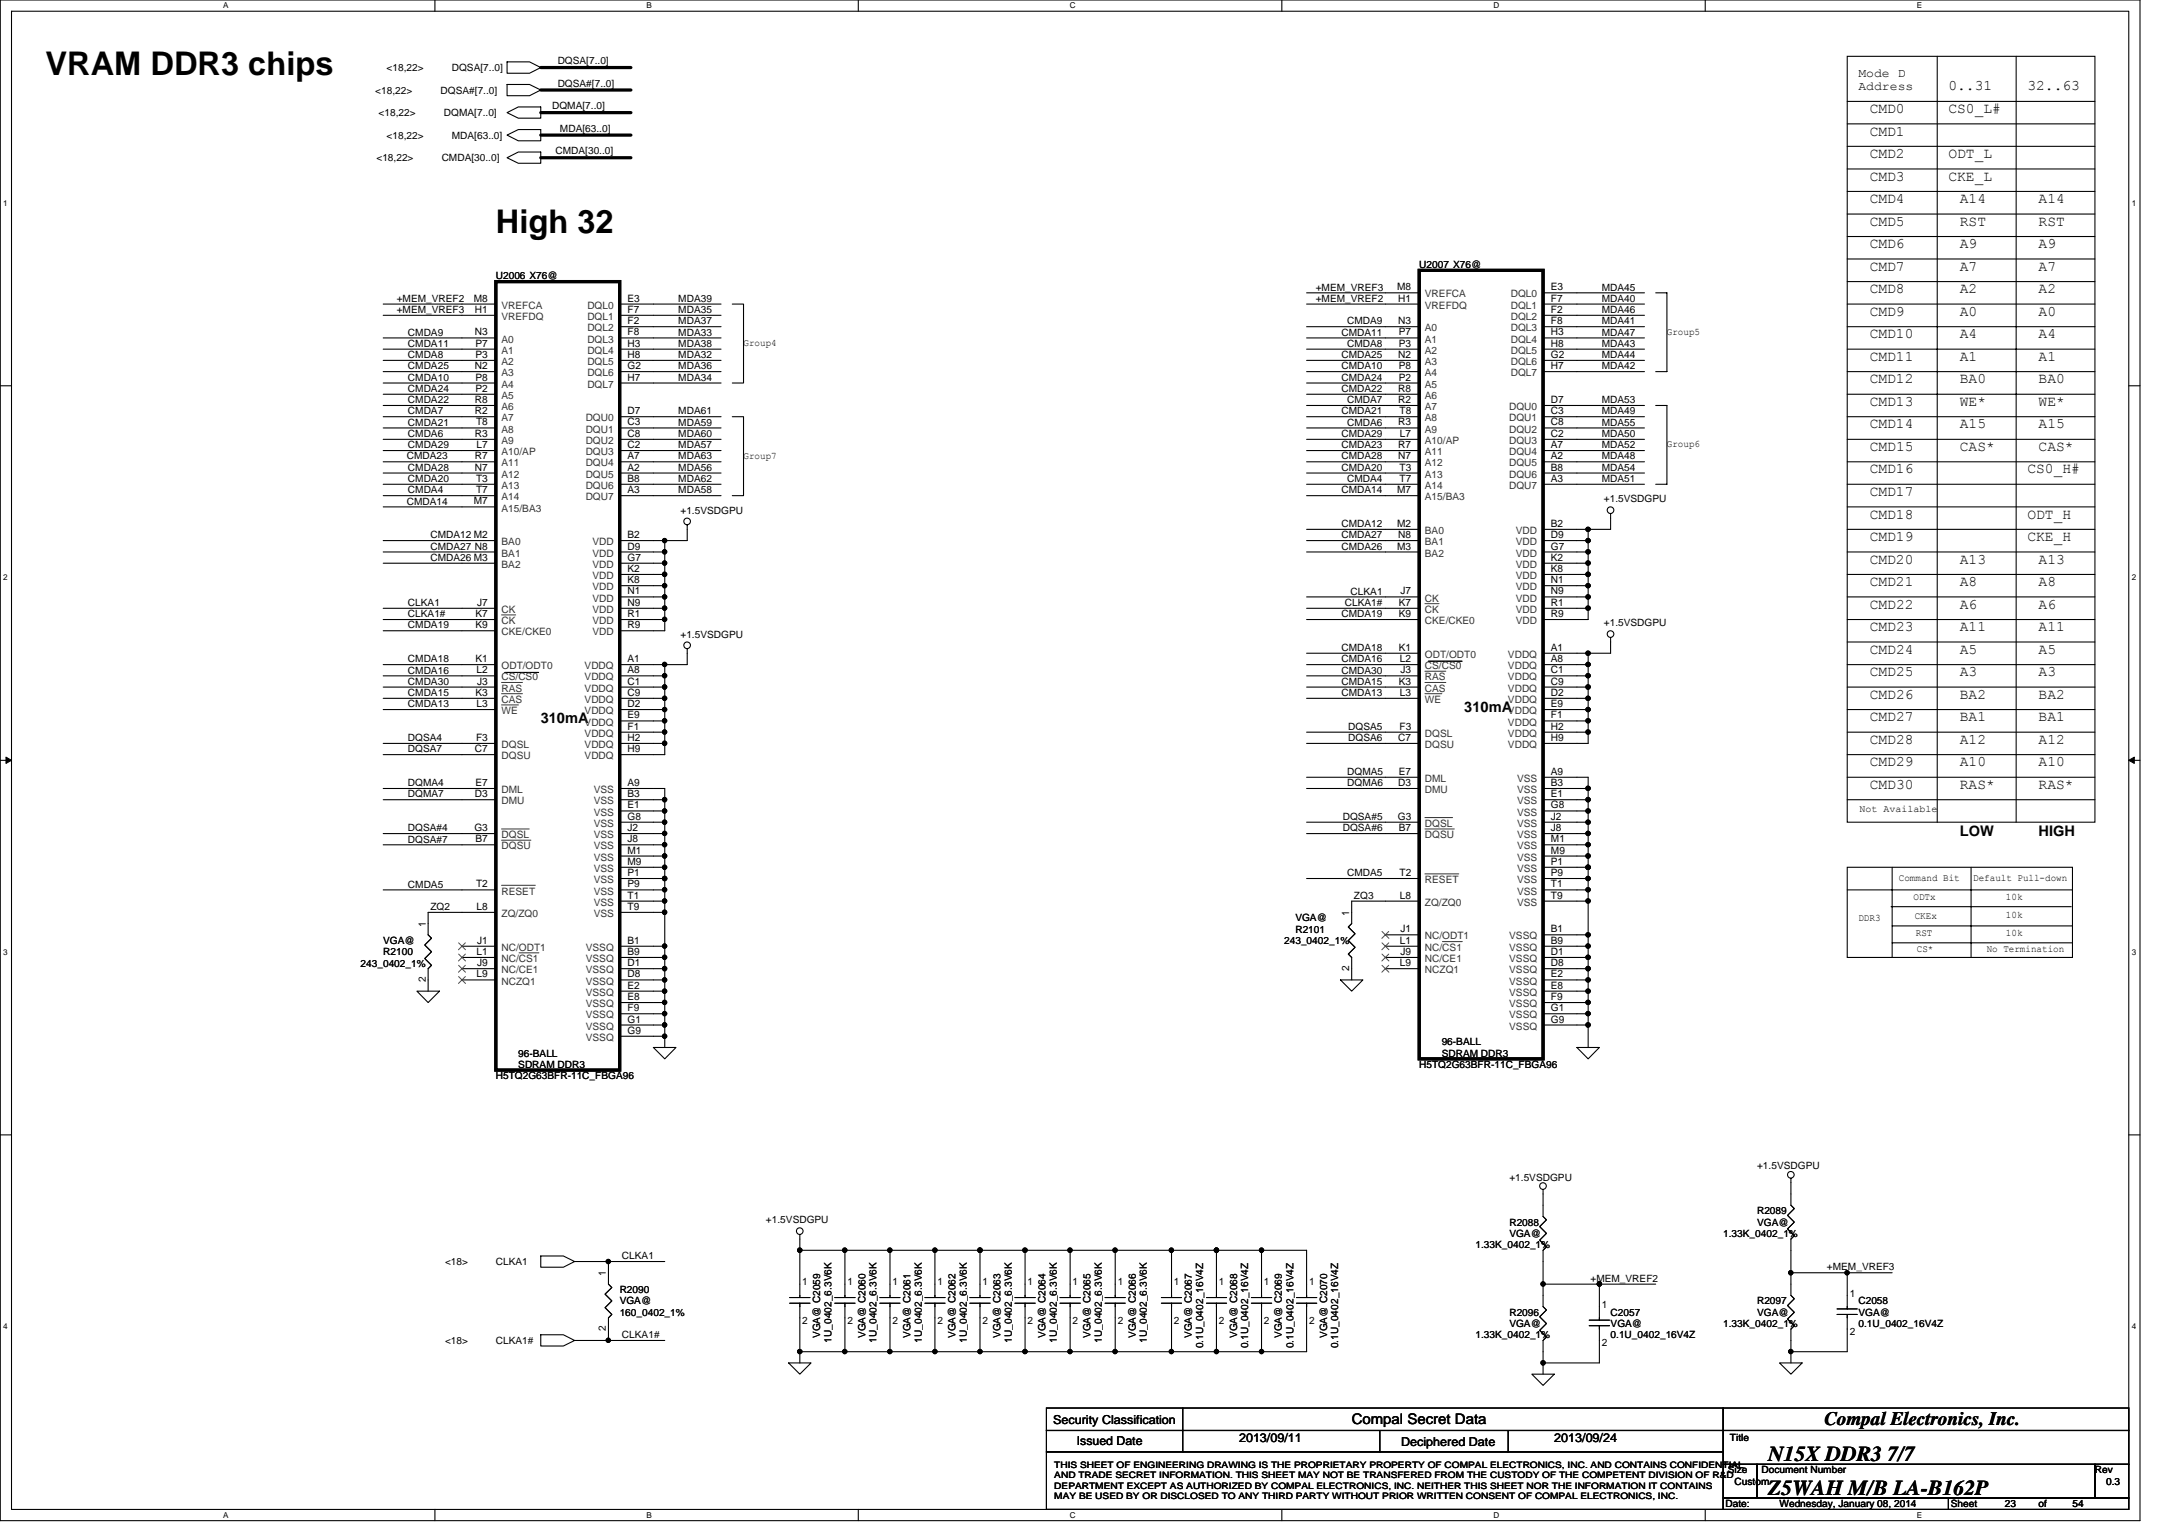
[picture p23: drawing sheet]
<svg xmlns="http://www.w3.org/2000/svg" width="297mm" height="210mm" viewBox="0 0 297 210" stroke-linecap="round" stroke-linejoin="round" font-family="sans-serif">
<defs><g id="words">
<g font-size="4.5">
<text x="6.2" y="10.4">VRAM DDR3 chips</text>
<text x="68.2" y="32">High 32</text>
</g>
<g font-size="2.9">
<text x="243.3" y="201">N15X DDR3 7/7</text>
<text x="243.3" y="205.6">Z5WAH M/B LA-B162P</text>
</g>
<text font-size="2.6" x="251" y="196">Compal Electronics, Inc.</text>
<g font-size="2">
<text x="257.2" y="15.6">CMD0</text>
<text x="268.1" y="12.4">0..31</text>
<text x="268.1" y="15.6">CS0_L#</text>
<text x="278.9" y="12.4">32..63</text>
<text x="257.2" y="18.6">CMD1</text>
<text x="257.2" y="21.7">CMD2</text>
<text x="268.1" y="21.7">ODT_L</text>
<text x="257.2" y="24.8">CMD3</text>
<text x="257.2" y="27.9">CMD4</text>
<text x="268.1" y="24.8">CKE_L</text>
<text x="269.6" y="27.9">A14</text>
<text x="280.5" y="27.9">A14</text>
<text x="257.2" y="31.1">CMD5</text>
<text x="257.2" y="34.1">CMD6</text>
<text x="269.6" y="34.1">A9</text>
<text x="269.6" y="31.1">RST</text>
<text x="280.5" y="34.1">A9</text>
<text x="280.5" y="31.1">RST</text>
<text x="257.2" y="37.2">CMD7</text>
<text x="257.2" y="40.3">CMD8</text>
<text x="269.6" y="37.2">A7</text>
<text x="269.6" y="40.3">A2</text>
<text x="280.5" y="40.3">A2</text>
<text x="280.5" y="37.2">A7</text>
<text x="257.2" y="43.4">CMD9</text>
<text x="257.2" y="46.5">CMD10</text>
<text x="269.6" y="43.4">A0</text>
<text x="269.6" y="46.5">A4</text>
<text x="280.5" y="46.5">A4</text>
<text x="280.5" y="43.4">A0</text>
<text x="257.2" y="49.6">CMD11</text>
<text x="257.2" y="52.7">CMD12</text>
<text x="269.6" y="52.7">BA0</text>
<text x="269.6" y="49.6">A1</text>
<text x="280.5" y="49.6">A1</text>
<text x="280.5" y="52.7">BA0</text>
<text x="257.2" y="55.8">CMD13</text>
<text x="257.2" y="58.9">CMD14</text>
<text x="269.6" y="55.8">WE*</text>
<text x="269.6" y="58.9">A15</text>
<text x="280.5" y="55.8">WE*</text>
<text x="280.5" y="58.9">A15</text>
<text x="257.2" y="65.1">CMD16</text>
<text x="257.2" y="62">CMD15</text>
<text x="269.6" y="62">CAS*</text>
<text x="278.9" y="65.1">CS0_H#</text>
<text x="280.5" y="62">CAS*</text>
<text x="257.2" y="68.2">CMD17</text>
<text x="257.2" y="71.3">CMD18</text>
<text x="278.9" y="71.3">ODT_H</text>
<text x="257.2" y="74.4">CMD19</text>
<text x="257.2" y="77.5">CMD20</text>
<text x="269.6" y="77.5">A13</text>
<text x="278.9" y="74.4">CKE_H</text>
<text x="280.5" y="77.5">A13</text>
<text x="257.2" y="80.6">CMD21</text>
<text x="257.2" y="83.7">CMD22</text>
<text x="269.6" y="80.6">A8</text>
<text x="269.6" y="83.7">A6</text>
<text x="280.5" y="80.6">A8</text>
<text x="280.5" y="83.7">A6</text>
<text x="257.2" y="86.8">CMD23</text>
<text x="257.2" y="89.9">CMD24</text>
<text x="269.6" y="89.9">A5</text>
<text x="269.6" y="86.8">A11</text>
<text x="280.5" y="86.8">A11</text>
<text x="280.5" y="89.9">A5</text>
<text x="257.2" y="93">CMD25</text>
<text x="269.6" y="93">A3</text>
<text x="280.5" y="93">A3</text>
<text x="74.4" y="99.5">310mA</text>
<text x="201.5" y="97.9">310mA</text>
<text x="257.2" y="96.1">CMD26</text>
<text x="257.2" y="99.2">CMD27</text>
<text x="269.6" y="96.1">BA2</text>
<text x="269.6" y="99.2">BA1</text>
<text x="280.5" y="96.1">BA2</text>
<text x="280.5" y="99.2">BA1</text>
<text x="257.2" y="102.3">CMD28</text>
<text x="257.2" y="105.4">CMD29</text>
<text x="269.6" y="102.3">A12</text>
<text x="269.6" y="105.4">A10</text>
<text x="280.5" y="102.3">A12</text>
<text x="280.5" y="105.4">A10</text>
<text x="257.2" y="108.5">CMD30</text>
<text x="269.6" y="108.5">RAS*</text>
<text x="280.5" y="108.5">RAS*</text>
<text x="269.6" y="115">LOW</text>
<text x="280.5" y="115">HIGH</text>
<text x="186" y="195.9">Compal Secret Data</text>
</g>
<g font-size="1.7">
<text x="255.7" y="10.6">Mode D</text>
<text x="255.7" y="12.4">Address</text>
<text x="144.9" y="195.8">Security Classification</text>
<text x="148.2" y="198.8">Issued Date</text>
<text x="170.5" y="198.3">2013/09/11</text>
<text x="192.8" y="198.9">Deciphered Date</text>
<text x="213.8" y="198.3">2013/09/24</text>
</g>
<g font-size="1.4">
<text x="53.2" y="9.8">&lt;18,22&gt;</text>
<text x="62.2" y="9.8">DQSA[7..0]</text>
<text x="76.7" y="11.9">DQSA#[7..0]</text>
<text x="76.7" y="8.8">DQSA[7..0]</text>
<text x="51.6" y="12.9">&lt;18,22&gt;</text>
<text x="52.1" y="16">&lt;18,22&gt;</text>
<text x="60.6" y="12.9">DQSA#[7..0]</text>
<text x="61.1" y="16">DQMA[7..0]</text>
<text x="76" y="15">DQMA[7..0]</text>
<text x="51.8" y="22.2">&lt;18,22&gt;</text>
<text x="53.2" y="19.1">&lt;18,22&gt;</text>
<text x="60.8" y="22.2">CMDA[30..0]</text>
<text x="62.2" y="19.1">MDA[63..0]</text>
<text x="76.4" y="21.2">CMDA[30..0]</text>
<text x="77" y="18.1">MDA[63..0]</text>
<text x="54.6" y="41.5">+MEM_VREF2</text>
<text x="65.2" y="41.5">M8</text>
<text x="68.2" y="38.4">U2006 X76@</text>
<text x="86.3" y="41.5">E3</text>
<text x="93.3" y="41.5">MDA39</text>
<text x="181" y="41.5">+MEM_VREF2</text>
<text x="181" y="40">+MEM_VREF3</text>
<text x="192.2" y="39.9">M8</text>
<text x="192.4" y="41.5">H1</text>
<text x="195.3" y="36.9">U2007 X76@</text>
<text x="213.4" y="39.9">E3</text>
<text x="213.4" y="41.5">F7</text>
<text x="220.4" y="40">MDA45</text>
<text x="220.4" y="41.5">MDA40</text>
<text x="54.6" y="43.1">+MEM_VREF3</text>
<text x="56.1" y="47.7">CMDA11</text>
<text x="56.1" y="46.2">CMDA9</text>
<text x="65.3" y="46.1">N3</text>
<text x="65.3" y="43">H1</text>
<text x="65.4" y="47.7">P7</text>
<text x="86.3" y="43">F7</text>
<text x="86.3" y="44.6">F2</text>
<text x="86.3" y="46.1">F8</text>
<text x="86.3" y="47.7">H3</text>
<text x="93.3" y="47.7">MDA38</text>
<text x="93.3" y="44.6">MDA37</text>
<text x="93.3" y="46.2">MDA33</text>
<text x="93.3" y="43.1">MDA35</text>
<text x="102.3" y="47.6">Group4</text>
<text x="184.6" y="46.2">CMDA11</text>
<text x="185.4" y="47.7">CMDA8</text>
<text x="185.4" y="44.6">CMDA9</text>
<text x="192.4" y="44.6">N3</text>
<text x="192.5" y="47.7">P3</text>
<text x="192.5" y="46.1">P7</text>
<text x="213.4" y="43">F2</text>
<text x="213.4" y="44.6">F8</text>
<text x="213.4" y="46.1">H3</text>
<text x="213.4" y="47.7">H8</text>
<text x="220.4" y="44.6">MDA41</text>
<text x="220.4" y="47.7">MDA43</text>
<text x="220.4" y="46.2">MDA47</text>
<text x="220.4" y="43.1">MDA46</text>
<text x="229.3" y="46">Group5</text>
<text x="56.1" y="53.9">CMDA24</text>
<text x="56.1" y="52.4">CMDA10</text>
<text x="56.1" y="50.8">CMDA25</text>
<text x="56.1" y="49.3">CMDA8</text>
<text x="65.3" y="50.8">N2</text>
<text x="65.4" y="49.2">P3</text>
<text x="65.4" y="52.3">P8</text>
<text x="65.4" y="53.9">P2</text>
<text x="86.3" y="49.2">H8</text>
<text x="86.3" y="50.8">G2</text>
<text x="86.3" y="52.3">H7</text>
<text x="93.3" y="49.3">MDA32</text>
<text x="93.3" y="50.8">MDA36</text>
<text x="93.3" y="52.4">MDA34</text>
<text x="184.6" y="52.4">CMDA24</text>
<text x="184.6" y="50.8">CMDA10</text>
<text x="184.6" y="49.3">CMDA25</text>
<text x="184.6" y="53.9">CMDA22</text>
<text x="192.4" y="49.2">N2</text>
<text x="192.4" y="53.9">R8</text>
<text x="192.5" y="50.8">P8</text>
<text x="192.5" y="52.3">P2</text>
<text x="213.4" y="49.2">G2</text>
<text x="213.4" y="50.8">H7</text>
<text x="220.4" y="49.3">MDA44</text>
<text x="220.4" y="50.8">MDA42</text>
<text x="56.1" y="55.5">CMDA22</text>
<text x="56.1" y="57">CMDA7</text>
<text x="56.1" y="58.5">CMDA21</text>
<text x="65.3" y="55.4">R8</text>
<text x="65.3" y="57">R2</text>
<text x="65.5" y="58.5">T8</text>
<text x="86.3" y="58.5">C3</text>
<text x="86.3" y="57">D7</text>
<text x="93.3" y="57">MDA61</text>
<text x="93.3" y="58.5">MDA59</text>
<text x="184.6" y="57">CMDA21</text>
<text x="185.4" y="58.5">CMDA6</text>
<text x="185.4" y="55.5">CMDA7</text>
<text x="192.4" y="55.4">R2</text>
<text x="192.4" y="58.5">R3</text>
<text x="192.5" y="57">T8</text>
<text x="213.4" y="57">C3</text>
<text x="213.4" y="58.5">C8</text>
<text x="213.4" y="55.4">D7</text>
<text x="220.4" y="57">MDA49</text>
<text x="220.4" y="58.5">MDA55</text>
<text x="220.4" y="55.5">MDA53</text>
<text x="56" y="63.2">CMDA23</text>
<text x="56.1" y="60.1">CMDA6</text>
<text x="56.1" y="61.7">CMDA29</text>
<text x="56.1" y="64.7">CMDA28</text>
<text x="65.3" y="60.1">R3</text>
<text x="65.3" y="63.2">R7</text>
<text x="65.3" y="64.7">N7</text>
<text x="65.6" y="61.6">L7</text>
<text x="86.3" y="60.1">C8</text>
<text x="86.3" y="61.6">C2</text>
<text x="86.3" y="63.2">A7</text>
<text x="86.3" y="64.7">A2</text>
<text x="93.3" y="60.1">MDA60</text>
<text x="93.3" y="63.2">MDA63</text>
<text x="93.3" y="64.7">MDA56</text>
<text x="93.3" y="61.7">MDA57</text>
<text x="102.3" y="63.1">Group7</text>
<text x="184.6" y="60.1">CMDA29</text>
<text x="184.6" y="64.7">CMDA20</text>
<text x="184.6" y="63.2">CMDA28</text>
<text x="184.6" y="61.7">CMDA23</text>
<text x="192.4" y="61.6">R7</text>
<text x="192.4" y="63.2">N7</text>
<text x="192.5" y="64.7">T3</text>
<text x="192.6" y="60.1">L7</text>
<text x="213.4" y="60.1">C2</text>
<text x="213.4" y="61.6">A7</text>
<text x="213.4" y="63.2">A2</text>
<text x="213.4" y="64.7">B8</text>
<text x="220.4" y="61.7">MDA52</text>
<text x="220.4" y="60.1">MDA50</text>
<text x="220.4" y="63.2">MDA48</text>
<text x="220.4" y="64.7">MDA54</text>
<text x="229.3" y="61.5">Group6</text>
<text x="56" y="69.4">CMDA14</text>
<text x="56.1" y="66.3">CMDA20</text>
<text x="56.1" y="67.9">CMDA4</text>
<text x="65.2" y="69.4">M7</text>
<text x="65.5" y="66.3">T3</text>
<text x="65.5" y="67.8">T7</text>
<text x="86.3" y="66.3">B8</text>
<text x="86.3" y="67.8">A3</text>
<text x="93.3" y="67.9">MDA58</text>
<text x="93.3" y="66.3">MDA62</text>
<text x="93.6" y="70.7">+1.5VSDGPU</text>
<text x="184.6" y="67.9">CMDA14</text>
<text x="185.4" y="66.3">CMDA4</text>
<text x="192.2" y="67.8">M7</text>
<text x="192.5" y="66.3">T7</text>
<text x="213.4" y="66.3">A3</text>
<text x="220.4" y="66.3">MDA51</text>
<text x="220.7" y="69.1">+1.5VSDGPU</text>
<text x="59.2" y="77.2">CMDA26 M3</text>
<text x="59.2" y="75.6">CMDA27 N8</text>
<text x="59.2" y="74">CMDA12 M2</text>
<text x="86.3" y="74">B2</text>
<text x="86.3" y="75.6">D9</text>
<text x="86.3" y="77.1">G7</text>
<text x="184.6" y="75.6">CMDA26</text>
<text x="184.6" y="74">CMDA27</text>
<text x="184.6" y="72.5">CMDA12</text>
<text x="192.2" y="72.5">M2</text>
<text x="192.2" y="75.6">M3</text>
<text x="192.4" y="74">N8</text>
<text x="213.4" y="72.5">B2</text>
<text x="213.4" y="74">D9</text>
<text x="213.4" y="75.6">G7</text>
<text x="213.4" y="77.1">K2</text>
<text x="56.1" y="83.4">CLKA1</text>
<text x="65.7" y="83.3">J7</text>
<text x="86.3" y="78.7">K2</text>
<text x="86.3" y="80.2">K8</text>
<text x="86.3" y="81.8">N1</text>
<text x="86.3" y="83.3">N9</text>
<text x="185" y="83.4">CLKA1#</text>
<text x="185.8" y="81.8">CLKA1</text>
<text x="192.5" y="83.3">K7</text>
<text x="192.7" y="81.8">J7</text>
<text x="213.4" y="78.7">K8</text>
<text x="213.4" y="80.2">N1</text>
<text x="213.4" y="81.8">N9</text>
<text x="213.4" y="83.3">R1</text>
<text x="56.1" y="84.9">CLKA1#</text>
<text x="56.1" y="86.4">CMDA19</text>
<text x="65.4" y="84.9">K7</text>
<text x="65.4" y="86.4">K9</text>
<text x="86.3" y="84.9">R1</text>
<text x="86.3" y="86.4">R9</text>
<text x="93.6" y="87.7">+1.5VSDGPU</text>
<text x="184.6" y="84.9">CMDA19</text>
<text x="184.6" y="89.5">CMDA18</text>
<text x="192.5" y="84.9">K9</text>
<text x="192.5" y="89.5">K1</text>
<text x="213.4" y="89.5">A1</text>
<text x="213.4" y="84.9">R9</text>
<text x="220.7" y="86.1">+1.5VSDGPU</text>
<text x="56.1" y="94.2">CMDA30</text>
<text x="56.1" y="91.1">CMDA18</text>
<text x="56.1" y="95.7">CMDA15</text>
<text x="56.1" y="92.6">CMDA16</text>
<text x="65.4" y="95.7">K3</text>
<text x="65.4" y="91.1">K1</text>
<text x="65.6" y="92.6">L2</text>
<text x="65.7" y="94.2">J3</text>
<text x="86.3" y="91.1">A1</text>
<text x="86.3" y="92.6">A8</text>
<text x="86.3" y="94.2">C1</text>
<text x="86.3" y="95.7">C9</text>
<text x="184.6" y="92.6">CMDA30</text>
<text x="184.6" y="94.2">CMDA15</text>
<text x="184.6" y="95.7">CMDA13</text>
<text x="184.6" y="91.1">CMDA16</text>
<text x="192.5" y="94.2">K3</text>
<text x="192.6" y="91.1">L2</text>
<text x="192.6" y="95.7">L3</text>
<text x="192.7" y="92.6">J3</text>
<text x="213.4" y="91.1">A8</text>
<text x="213.4" y="92.6">C1</text>
<text x="213.4" y="94.2">C9</text>
<text x="213.4" y="95.7">D2</text>
<text x="56.1" y="97.3">CMDA13</text>
<text x="56.1" y="101.9">DQSA4</text>
<text x="65.5" y="101.9">F3</text>
<text x="65.6" y="97.3">L3</text>
<text x="86.3" y="98.8">E9</text>
<text x="86.3" y="100.4">F1</text>
<text x="86.3" y="101.9">H2</text>
<text x="86.3" y="97.3">D2</text>
<text x="185.5" y="101.9">DQSA6</text>
<text x="185.5" y="100.4">DQSA5</text>
<text x="192.4" y="101.9">C7</text>
<text x="192.5" y="100.4">F3</text>
<text x="213.4" y="97.3">E9</text>
<text x="213.4" y="98.8">F1</text>
<text x="213.4" y="100.4">H2</text>
<text x="213.4" y="101.9">H9</text>
<text x="56.1" y="103.5">DQSA7</text>
<text x="65.3" y="103.5">C7</text>
<text x="86.3" y="103.5">H9</text>
<text x="185.4" y="106.6">DQMA5</text>
<text x="192.5" y="106.6">E7</text>
<text x="213.4" y="106.6">A9</text>
<text x="56.1" y="109.7">DQMA7</text>
<text x="56.1" y="108.1">DQMA4</text>
<text x="65.3" y="109.7">D3</text>
<text x="65.4" y="108.1">E7</text>
<text x="86.3" y="108.1">A9</text>
<text x="86.3" y="111.2">E1</text>
<text x="86.3" y="109.7">B3</text>
<text x="86.3" y="112.8">G8</text>
<text x="184.7" y="112.8">DQSA#5</text>
<text x="185.4" y="108.1">DQMA6</text>
<text x="192.3" y="112.8">G3</text>
<text x="192.4" y="108.1">D3</text>
<text x="213.4" y="109.7">E1</text>
<text x="213.4" y="108.1">B3</text>
<text x="213.4" y="111.2">G8</text>
<text x="213.4" y="112.8">J2</text>
<text x="255.8" y="111.7">Not Available</text>
<text x="56.1" y="115.9">DQSA#7</text>
<text x="56.1" y="114.3">DQSA#4</text>
<text x="65.3" y="114.3">G3</text>
<text x="65.4" y="115.9">B7</text>
<text x="86.3" y="114.3">J2</text>
<text x="86.3" y="115.9">J8</text>
<text x="86.3" y="117.4">M1</text>
<text x="86.3" y="119">M9</text>
<text x="184.7" y="114.3">DQSA#6</text>
<text x="192.5" y="114.3">B7</text>
<text x="213.4" y="114.3">J8</text>
<text x="213.4" y="115.9">M1</text>
<text x="213.4" y="117.4">M9</text>
<text x="213.4" y="119">P1</text>
<text x="56.1" y="122.1">CMDA5</text>
<text x="59.2" y="125.2">ZQ2</text>
<text x="65.5" y="122.1">T2</text>
<text x="65.6" y="125.2">L8</text>
<text x="86.3" y="120.5">P1</text>
<text x="86.3" y="122.1">P9</text>
<text x="86.3" y="123.6">T1</text>
<text x="86.3" y="125.2">T9</text>
<text x="185.4" y="120.5">CMDA5</text>
<text x="185.6" y="126" transform="rotate(-90 185.6 126)">1</text>
<text x="186.3" y="123.6">ZQ3</text>
<text x="192.5" y="120.5">T2</text>
<text x="192.6" y="123.6">L8</text>
<text x="213.4" y="120.5">P9</text>
<text x="213.4" y="122.1">T1</text>
<text x="213.4" y="123.6">T9</text>
<text x="261.3" y="121.2">Command Bit</text>
<text x="263.3" y="123.8">ODTx</text>
<text x="271.5" y="121.2">Default Pull-down</text>
<text x="276" y="123.8">10k</text>
<text x="52.7" y="131.4">R2100</text>
<text x="52.7" y="129.8">VGA@</text>
<text x="58.6" y="127.5" transform="rotate(-90 58.6 127.5)">1</text>
<text x="65.6" y="131.4">L1</text>
<text x="65.7" y="129.8">J1</text>
<text x="86.3" y="129.8">B1</text>
<text x="86.3" y="131.4">B9</text>
<text x="176.7" y="129.8">243_0402_1%</text>
<text x="178.2" y="128.3">R2101</text>
<text x="178.2" y="126.7">VGA@</text>
<text x="192.6" y="129.8">L1</text>
<text x="192.7" y="128.2">J1</text>
<text x="192.7" y="131.4">J9</text>
<text x="213.4" y="131.4">D1</text>
<text x="213.4" y="128.2">B1</text>
<text x="213.4" y="129.8">B9</text>
<text x="255.7" y="126.7">DDR3</text>
<text x="263.4" y="126.4">CKEx</text>
<text x="263.6" y="128.8">RST</text>
<text x="263.7" y="130.9">CS*</text>
<text x="273.3" y="130.9">No Termination</text>
<text x="276" y="126.3">10k</text>
<text x="276" y="128.8">10k</text>
<text x="49.6" y="132.9">243_0402_1%</text>
<text x="58.6" y="135.1" transform="rotate(-90 58.6 135.1)">2</text>
<text x="65.6" y="134.5">L9</text>
<text x="65.7" y="132.9">J9</text>
<text x="86.3" y="132.9">D1</text>
<text x="86.3" y="134.5">D8</text>
<text x="86.3" y="136">E2</text>
<text x="86.3" y="137.6">E8</text>
<text x="185.6" y="133.6" transform="rotate(-90 185.6 133.6)">2</text>
<text x="192.6" y="132.9">L9</text>
<text x="213.4" y="132.9">D8</text>
<text x="213.4" y="134.5">E2</text>
<text x="213.4" y="136">E8</text>
<text x="213.4" y="137.6">F9</text>
<text x="86.3" y="139.1">F9</text>
<text x="86.3" y="140.7">G1</text>
<text x="86.3" y="142.2">G9</text>
<text x="198.3" y="143.8">96-BALL</text>
<text x="213.4" y="139.1">G1</text>
<text x="213.4" y="140.7">G9</text>
<text x="68.2" y="148.4">H5TQ2G63BFR-11C_FBGA96</text>
<text x="71.3" y="145.3">96-BALL</text>
<text x="71.3" y="146.9">SDRAM DDR3</text>
<text x="195.3" y="146.9">H5TQ2G63BFR-11C_FBGA96</text>
<text x="198.3" y="145.3">SDRAM DDR3</text>
<text x="241.7" y="160.8">+1.5VSDGPU</text>
<text x="207.7" y="162.4">+1.5VSDGPU</text>
<text x="241.7" y="167">R2089</text>
<text x="85.6" y="173.2">CLKA1</text>
<text x="105.4" y="168.3">+1.5VSDGPU</text>
<text x="203" y="171.7">1.33K_0402_1%</text>
<text x="207.7" y="168.6">R2088</text>
<text x="207.7" y="170.1">VGA@</text>
<text x="237.1" y="170.1">1.33K_0402_1%</text>
<text x="241.7" y="168.6">VGA@</text>
<text x="61.2" y="174">&lt;18&gt;</text>
<text x="68.2" y="174">CLKA1</text>
<text x="83.4" y="175.6" transform="rotate(-90 83.4 175.6)">1</text>
<text x="85.3" y="177.9">R2090</text>
<text x="85.3" y="179.4">VGA@</text>
<text x="110.4" y="176.8">1</text>
<text x="116.6" y="176.8">1</text>
<text x="122.8" y="176.8">1</text>
<text x="129" y="176.8">1</text>
<text x="135.2" y="176.8">1</text>
<text x="141.4" y="176.8">1</text>
<text x="147.6" y="176.8">1</text>
<text x="153.8" y="176.8">1</text>
<text x="161.5" y="176.8">1</text>
<text x="167.7" y="176.8">1</text>
<text x="173.9" y="176.8">1</text>
<text x="180.1" y="176.8">1</text>
<text x="218.8" y="176.3">+MEM_VREF2</text>
<text x="220.4" y="179.9">1</text>
<text x="241.7" y="179.4">R2097</text>
<text x="251.4" y="174.8">+MEM_VREF3</text>
<text x="254.5" y="178.4">1</text>
<text x="255.7" y="179.4">C2058</text>
<text x="61.2" y="184.8">&lt;18&gt;</text>
<text x="68.2" y="184.8">CLKA1#</text>
<text x="83.4" y="183.1" transform="rotate(-90 83.4 183.1)">2</text>
<text x="85.3" y="181">160_0402_1%</text>
<text x="85.6" y="184.1">CLKA1#</text>
<text x="110.4" y="182.1">2</text>
<text x="112.9" y="184.1" transform="rotate(-90 112.9 184.1)">VGA@ C2059</text>
<text x="114.4" y="184.7" transform="rotate(-90 114.4 184.7)">1U_0402_6.3V6K</text>
<text x="116.6" y="182.1">2</text>
<text x="119.1" y="184.1" transform="rotate(-90 119.1 184.1)">VGA@ C2060</text>
<text x="120.6" y="184.7" transform="rotate(-90 120.6 184.7)">1U_0402_6.3V6K</text>
<text x="122.8" y="182.1">2</text>
<text x="125.3" y="184.1" transform="rotate(-90 125.3 184.1)">VGA@ C2061</text>
<text x="126.8" y="184.7" transform="rotate(-90 126.8 184.7)">1U_0402_6.3V6K</text>
<text x="129" y="182.1">2</text>
<text x="131.5" y="184.1" transform="rotate(-90 131.5 184.1)">VGA@ C2062</text>
<text x="133" y="184.7" transform="rotate(-90 133 184.7)">1U_0402_6.3V6K</text>
<text x="135.2" y="182.1">2</text>
<text x="137.6" y="184.1" transform="rotate(-90 137.6 184.1)">VGA@ C2063</text>
<text x="139.2" y="184.7" transform="rotate(-90 139.2 184.7)">1U_0402_6.3V6K</text>
<text x="141.4" y="182.1">2</text>
<text x="143.8" y="184.1" transform="rotate(-90 143.8 184.1)">VGA@ C2064</text>
<text x="145.4" y="184.7" transform="rotate(-90 145.4 184.7)">1U_0402_6.3V6K</text>
<text x="147.6" y="182.1">2</text>
<text x="150" y="184.1" transform="rotate(-90 150 184.1)">VGA@ C2065</text>
<text x="151.6" y="184.7" transform="rotate(-90 151.6 184.7)">1U_0402_6.3V6K</text>
<text x="153.8" y="182.1">2</text>
<text x="156.2" y="184.1" transform="rotate(-90 156.2 184.1)">VGA@ C2066</text>
<text x="157.8" y="184.7" transform="rotate(-90 157.8 184.7)">1U_0402_6.3V6K</text>
<text x="161.5" y="182.1">2</text>
<text x="164" y="184.1" transform="rotate(-90 164 184.1)">VGA@ C2067</text>
<text x="165.5" y="185.5" transform="rotate(-90 165.5 185.5)">0.1U_0402_16V4Z</text>
<text x="167.7" y="182.1">2</text>
<text x="170.2" y="184.1" transform="rotate(-90 170.2 184.1)">VGA@ C2068</text>
<text x="171.7" y="185.5" transform="rotate(-90 171.7 185.5)">0.1U_0402_16V4Z</text>
<text x="173.9" y="182.1">2</text>
<text x="176.4" y="184.1" transform="rotate(-90 176.4 184.1)">VGA@ C2069</text>
<text x="177.9" y="185.5" transform="rotate(-90 177.9 185.5)">0.1U_0402_16V4Z</text>
<text x="180.1" y="182.1">2</text>
<text x="182.6" y="184.1" transform="rotate(-90 182.6 184.1)">VGA@ C2070</text>
<text x="184.1" y="185.5" transform="rotate(-90 184.1 185.5)">0.1U_0402_16V4Z</text>
<text x="203" y="184.1">1.33K_0402_1%</text>
<text x="207.7" y="181">R2096</text>
<text x="207.7" y="182.5">VGA@</text>
<text x="220.4" y="185.2">2</text>
<text x="221.6" y="181">C2057</text>
<text x="221.6" y="184.1">0.1U_0402_16V4Z</text>
<text x="221.6" y="182.5">VGA@</text>
<text x="237.1" y="182.5">1.33K_0402_1%</text>
<text x="241.7" y="181">VGA@</text>
<text x="254.5" y="183.6">2</text>
<text x="255.7" y="182.5">0.1U_0402_16V4Z</text>
<text x="255.7" y="181">VGA@</text>
<text x="237.7" y="202.7">Size</text>
<text x="238" y="198.2">Title</text>
<text x="242.4" y="202.7">Document Number</text>
<text x="288.2" y="202.7">Rev</text>
<text x="237.4" y="207.3">Date:</text>
<text x="238.7" y="204.2">Custom</text>
<text x="244.8" y="207.3">Wednesday, January 08, 2014</text>
<text x="268.4" y="207.3">Sheet</text>
<text x="275.8" y="207.3">23</text>
<text x="280.5" y="207.3">of</text>
<text x="285.1" y="207.3">54</text>
<text x="289.8" y="204.2">0.3</text>
</g>
<g font-size="1.4" fill="#333">
<text x="196" y="40.9">VREFCA</text>
<text x="207.9" y="40.9">DQL0</text>
<text x="69" y="42.5">VREFCA</text>
<text x="69" y="47.1">A0</text>
<text x="69" y="44">VREFDQ</text>
<text x="80.8" y="42.5">DQL0</text>
<text x="80.8" y="44">DQL1</text>
<text x="80.8" y="45.6">DQL2</text>
<text x="80.8" y="47.1">DQL3</text>
<text x="196" y="45.6">A0</text>
<text x="196" y="47.1">A1</text>
<text x="196" y="42.5">VREFDQ</text>
<text x="207.9" y="42.5">DQL1</text>
<text x="207.9" y="44">DQL2</text>
<text x="207.9" y="45.6">DQL3</text>
<text x="207.9" y="47.1">DQL4</text>
<text x="69" y="50.2">A2</text>
<text x="69" y="51.8">A3</text>
<text x="69" y="53.3">A4</text>
<text x="69" y="48.7">A1</text>
<text x="80.8" y="48.7">DQL4</text>
<text x="80.8" y="50.2">DQL5</text>
<text x="80.8" y="51.8">DQL6</text>
<text x="80.8" y="53.3">DQL7</text>
<text x="196" y="48.7">A2</text>
<text x="196" y="50.2">A3</text>
<text x="196" y="51.8">A4</text>
<text x="196" y="53.3">A5</text>
<text x="207.9" y="48.7">DQL5</text>
<text x="207.9" y="50.2">DQL6</text>
<text x="207.9" y="51.8">DQL7</text>
<text x="69" y="54.9">A5</text>
<text x="69" y="56.4">A6</text>
<text x="69" y="58">A7</text>
<text x="69" y="59.5">A8</text>
<text x="80.6" y="59.5">DQU1</text>
<text x="80.6" y="58">DQU0</text>
<text x="196" y="54.9">A6</text>
<text x="196" y="56.4">A7</text>
<text x="196" y="58">A8</text>
<text x="196" y="59.5">A9</text>
<text x="207.6" y="58">DQU1</text>
<text x="207.6" y="59.5">DQU2</text>
<text x="207.6" y="56.4">DQU0</text>
<text x="69" y="61.1">A9</text>
<text x="69" y="62.6">A10/AP</text>
<text x="69" y="64.2">A11</text>
<text x="69" y="65.7">A12</text>
<text x="80.6" y="61.1">DQU2</text>
<text x="80.6" y="62.6">DQU3</text>
<text x="80.6" y="64.2">DQU4</text>
<text x="80.6" y="65.7">DQU5</text>
<text x="196" y="61.1">A10/AP</text>
<text x="196" y="62.6">A11</text>
<text x="196" y="64.2">A12</text>
<text x="196" y="65.7">A13</text>
<text x="207.6" y="61.1">DQU3</text>
<text x="207.6" y="62.6">DQU4</text>
<text x="207.6" y="64.2">DQU5</text>
<text x="207.6" y="65.7">DQU6</text>
<text x="69" y="67.2">A13</text>
<text x="69" y="68.8">A14</text>
<text x="69" y="70.4">A15/BA3</text>
<text x="80.6" y="67.2">DQU6</text>
<text x="80.6" y="68.8">DQU7</text>
<text x="196" y="67.2">A14</text>
<text x="196" y="68.8">A15/BA3</text>
<text x="207.6" y="67.2">DQU7</text>
<text x="69" y="75">BA0</text>
<text x="69" y="76.6">BA1</text>
<text x="81.5" y="75">VDD</text>
<text x="81.5" y="76.6">VDD</text>
<text x="196" y="73.4">BA0</text>
<text x="196" y="75">BA1</text>
<text x="196" y="76.6">BA2</text>
<text x="208.6" y="73.4">VDD</text>
<text x="208.6" y="75">VDD</text>
<text x="208.6" y="76.6">VDD</text>
<text x="69" y="78.1">BA2</text>
<text x="81.5" y="78.1">VDD</text>
<text x="81.5" y="79.7">VDD</text>
<text x="81.5" y="81.2">VDD</text>
<text x="81.5" y="82.7">VDD</text>
<text x="196" y="82.7">CK</text>
<text x="208.6" y="78.1">VDD</text>
<text x="208.6" y="79.7">VDD</text>
<text x="208.6" y="81.2">VDD</text>
<text x="208.6" y="82.7">VDD</text>
<text x="69" y="87.4">CKE/CKE0</text>
<text x="69" y="84.3">CK</text>
<text x="69" y="85.9">CK</text>
<text x="81.5" y="84.3">VDD</text>
<text x="81.5" y="85.9">VDD</text>
<text x="81.5" y="87.4">VDD</text>
<text x="196" y="85.9">CKE/CKE0</text>
<text x="196" y="84.3">CK</text>
<text x="208.6" y="84.3">VDD</text>
<text x="208.6" y="85.9">VDD</text>
<text x="69" y="95.1">RAS</text>
<text x="69" y="93.6">CS/CS0</text>
<text x="69" y="92.1">ODT/ODT0</text>
<text x="80.4" y="92.1">VDDQ</text>
<text x="80.4" y="93.6">VDDQ</text>
<text x="80.4" y="95.1">VDDQ</text>
<text x="196" y="93.6">RAS</text>
<text x="196" y="95.1">CAS</text>
<text x="196" y="92.1">CS/CS0</text>
<text x="196" y="90.5">ODT/ODT0</text>
<text x="207.5" y="90.5">VDDQ</text>
<text x="207.5" y="92.1">VDDQ</text>
<text x="207.5" y="93.6">VDDQ</text>
<text x="207.5" y="95.1">VDDQ</text>
<text x="69" y="98.2">WE</text>
<text x="69" y="96.7">CAS</text>
<text x="80.4" y="96.7">VDDQ</text>
<text x="80.4" y="99.8">VDDQ</text>
<text x="80.4" y="101.3">VDDQ</text>
<text x="80.4" y="98.2">VDDQ</text>
<text x="196" y="96.7">WE</text>
<text x="196" y="101.3">DQSL</text>
<text x="207.5" y="98.2">VDDQ</text>
<text x="207.5" y="99.8">VDDQ</text>
<text x="207.5" y="101.3">VDDQ</text>
<text x="207.5" y="96.7">VDDQ</text>
<text x="69" y="102.9">DQSL</text>
<text x="69" y="104.4">DQSU</text>
<text x="80.4" y="102.9">VDDQ</text>
<text x="80.4" y="104.4">VDDQ</text>
<text x="196" y="107.5">DML</text>
<text x="196" y="102.9">DQSU</text>
<text x="207.5" y="102.9">VDDQ</text>
<text x="208.7" y="107.5">VSS</text>
<text x="69" y="110.6">DMU</text>
<text x="69" y="109.1">DML</text>
<text x="81.7" y="109.1">VSS</text>
<text x="81.7" y="112.2">VSS</text>
<text x="81.7" y="110.6">VSS</text>
<text x="81.7" y="113.7">VSS</text>
<text x="196" y="109.1">DMU</text>
<text x="196" y="113.7">DQSL</text>
<text x="208.7" y="110.6">VSS</text>
<text x="208.7" y="109.1">VSS</text>
<text x="208.7" y="112.2">VSS</text>
<text x="208.7" y="113.7">VSS</text>
<text x="69" y="116.8">DQSU</text>
<text x="69" y="115.3">DQSL</text>
<text x="81.7" y="115.3">VSS</text>
<text x="81.7" y="116.8">VSS</text>
<text x="81.7" y="118.4">VSS</text>
<text x="81.7" y="119.9">VSS</text>
<text x="196" y="115.3">DQSU</text>
<text x="208.7" y="115.3">VSS</text>
<text x="208.7" y="116.8">VSS</text>
<text x="208.7" y="118.4">VSS</text>
<text x="208.7" y="119.9">VSS</text>
<text x="69" y="123">RESET</text>
<text x="81.7" y="121.5">VSS</text>
<text x="81.7" y="123">VSS</text>
<text x="81.7" y="124.6">VSS</text>
<text x="196" y="124.6">ZQ/ZQ0</text>
<text x="196" y="121.5">RESET</text>
<text x="208.7" y="121.5">VSS</text>
<text x="208.7" y="123">VSS</text>
<text x="208.7" y="124.6">VSS</text>
<text x="69" y="130.8">NC/ODT1</text>
<text x="69" y="126.1">ZQ/ZQ0</text>
<text x="80.6" y="130.8">VSSQ</text>
<text x="81.7" y="126.1">VSS</text>
<text x="196" y="129.2">NC/ODT1</text>
<text x="196" y="130.8">NC/CS1</text>
<text x="207.6" y="129.2">VSSQ</text>
<text x="207.6" y="130.8">VSSQ</text>
<text x="69" y="132.3">NC/CS1</text>
<text x="69" y="133.9">NC/CE1</text>
<text x="69" y="135.4">NCZQ1</text>
<text x="80.6" y="133.9">VSSQ</text>
<text x="80.6" y="132.3">VSSQ</text>
<text x="80.6" y="135.4">VSSQ</text>
<text x="80.6" y="137">VSSQ</text>
<text x="196" y="132.3">NC/CE1</text>
<text x="196" y="133.9">NCZQ1</text>
<text x="207.6" y="132.3">VSSQ</text>
<text x="207.6" y="133.9">VSSQ</text>
<text x="207.6" y="135.4">VSSQ</text>
<text x="207.6" y="137">VSSQ</text>
<text x="80.6" y="138.5">VSSQ</text>
<text x="80.6" y="140.1">VSSQ</text>
<text x="80.6" y="141.6">VSSQ</text>
<text x="80.6" y="143.2">VSSQ</text>
<text x="207.6" y="138.5">VSSQ</text>
<text x="207.6" y="140.1">VSSQ</text>
<text x="207.6" y="141.6">VSSQ</text>
</g>
<g font-size="1.2">
<text x="145.1" y="201.9">THIS SHEET OF ENGINEERING DRAWING IS THE PROPRIETARY PROPERTY OF COMPAL ELECTRONICS, INC. AND CONTAINS CONFIDENTIAL</text>
<text x="145.1" y="203.4">AND TRADE SECRET INFORMATION. THIS SHEET MAY NOT BE TRANSFERED FROM THE CUSTODY OF THE COMPETENT DIVISION OF R&amp;D</text>
<text x="145.1" y="204.8">DEPARTMENT EXCEPT AS AUTHORIZED BY COMPAL ELECTRONICS, INC. NEITHER THIS SHEET NOR THE INFORMATION IT CONTAINS</text>
<text x="145.1" y="206.2">MAY BE USED BY OR DISCLOSED TO ANY THIRD PARTY WITHOUT PRIOR WRITTEN CONSENT OF COMPAL ELECTRONICS, INC.</text>
</g>
<g font-size="1.1">
<text x="30.7" y="1.2">A</text>
<text x="89" y="1.2">B</text>
<text x="147.2" y="1.2">C</text>
<text x="205.5" y="1.2">D</text>
<text x="263.7" y="1.2">E</text>
<text x=".4" y="28.3">1</text>
<text x="293.3" y="28.3">1</text>
<text x=".4" y="79.8">2</text>
<text x="293.3" y="79.8">2</text>
<text x=".4" y="131.3">3</text>
<text x="293.3" y="131.3">3</text>
<text x=".4" y="182.9">4</text>
<text x="293.3" y="182.9">4</text>
<text x="30.7" y="208.8">A</text>
<text x="89" y="208.8">B</text>
<text x="147.2" y="208.8">C</text>
<text x="205.5" y="208.8">D</text>
<text x="263.7" y="208.8">E</text>
</g>
</g></defs>
<path d="M0 0h294.4v209.2h-294.4zM1.6 1.5h291.3v206.1h-291.3z" fill="none" stroke="#000" stroke-width=".15"/>
<g fill="#fff">
<path d="M30.7 .2h.8v1.2h-.8z"/>
<path d="M30.7 207.8h.8v1.2h-.8z"/>
</g>
<path d="M59.8 0v1.5M59.8 207.6v1.6" fill="none" stroke="#000" stroke-width=".15"/>
<g fill="#fff">
<path d="M89 .2h.7v1.2h-.7z"/>
<path d="M89 207.8h.7v1.2h-.7z"/>
</g>
<path d="M118.1 0v1.5M118.1 207.6v1.6" fill="none" stroke="#000" stroke-width=".15"/>
<g fill="#fff">
<path d="M147.2 .2h.8v1.2h-.8z"/>
<path d="M147.2 207.8h.8v1.2h-.8z"/>
</g>
<path d="M176.4 0v1.5M176.4 207.6v1.6" fill="none" stroke="#000" stroke-width=".15"/>
<g fill="#fff">
<path d="M205.5 .2h.8v1.2h-.8z"/>
<path d="M205.5 207.8h.8v1.2h-.8z"/>
</g>
<path d="M234.6 0v1.5M234.6 207.6v1.6" fill="none" stroke="#000" stroke-width=".15"/>
<g fill="#fff">
<path d="M263.7 .2h.8v1.2h-.8z"/>
<path d="M263.7 207.8h.8v1.2h-.8z"/>
<path d="M.4 27.3h.6v1.2h-.6z"/>
<path d="M293.3 27.3h.6v1.2h-.6z"/>
<path d="M.4 78.8h.6v1.3h-.6z"/>
<path d="M293.3 78.8h.6v1.3h-.6z"/>
</g>
<path d="M0 53.1h1.6M292.9 53.1h1.5" fill="none" stroke="#000" stroke-width=".15"/>
<g fill="#fff">
<path d="M.4 130.3h.6v1.3h-.6z"/>
<path d="M293.3 130.3h.6v1.3h-.6z"/>
</g>
<path d="M0 104.6h1.6M292.9 104.6h1.5" fill="none" stroke="#000" stroke-width=".15"/>
<path d="M.8 104.1l.8 .5-.8 .4zM292.9 104.6l.7-.5v.9z" fill="#000" stroke="#000" stroke-width=".14"/>
<g fill="#fff">
<path d="M.4 181.9h.6v1.2h-.6z"/>
<path d="M293.3 181.9h.6v1.2h-.6z"/>
</g>
<g fill="none" stroke="#000" stroke-width=".15">
<path d="M69.8 18.6l1.5-.8h3.1v1.6h-3.1zM69.8 15.5l1.5-.8h3.1v1.6h-3.1zM69.8 11.6h3.1l1.5 .8-1.5 .8h-3.1zM69.8 8.5h3.1l1.5 .8-1.5 .8h-3.1zM254.1 7.7h34.1v105.4h-34.1zM254.1 13.9h34.1M254.1 17h34.1M266.5 7.7v105.4M277.4 7.7v105.4M69.8 21.7l1.5-.8h3.1v1.6h-3.1zM254.1 20.1h34.1M254.1 23.2h34.1"/>
<path d="M254.1 26.3h34.1M254.1 29.4h34.1M254.1 32.5h34.1M254.1 35.6h34.1M254.1 38.7h34.1M52.7 55.8h15.5M52.7 51.1h15.5M52.7 48h15.5M52.7 54.2h15.5M52.7 57.3h15.5M52.7 41.8h15.5M52.7 49.6h15.5"/>
<path d="M52.7 52.7h15.5M52.7 46.5h15.5M52.7 58.9h15.5M52.7 43.4h15.5M85.3 51.1h13.9M85.3 44.9h13.9M85.3 48h13.9M85.3 57.3h13.9M85.3 41.8h13.9M85.3 49.6h13.9M85.3 52.7h13.9M85.3 46.5h13.9"/>
<path d="M85.3 58.9h13.9M85.3 43.4h13.9M100.8 41.8h1.5v10.9h-1.5M100.8 57.3h1.5v10.9h-1.5M179.8 52.7h15.5M179.8 55.8h15.5M179.8 40.3h15.5M179.8 51.1h15.5M179.8 44.9h15.5M179.8 48h15.5M179.8 54.2h15.5M179.8 57.3h15.5"/>
<path d="M179.8 41.8h15.5M179.8 49.6h15.5M179.8 46.5h15.5M179.8 58.9h15.5M212.3 55.8h13.9M212.3 40.3h13.9M212.3 51.1h13.9M212.3 44.9h13.9M212.3 48h13.9M212.3 57.3h13.9M212.3 41.8h13.9M212.3 49.6h13.9"/>
<path d="M212.3 46.5h13.9M212.3 58.9h13.9M212.3 43.4h13.9M227.8 55.8h1.5v10.8h-1.5M227.8 40.3h1.5v10.8h-1.5M254.1 57.3h34.1M254.1 41.8h34.1M254.1 51.1h34.1M254.1 44.9h34.1M254.1 48h34.1M254.1 54.2h34.1M52.7 66.6h15.5"/>
<path d="M52.7 60.4h15.5M52.7 63.5h15.5M52.7 69.7h15.5M52.7 75.9h15.5M52.7 68.2h15.5M52.7 65.1h15.5M52.7 62h15.5M52.7 74.4h15.5M52.7 77.5h15.5M85.3 66.6h13.9M85.3 60.4h13.9M85.3 63.5h13.9"/>
<path d="M85.3 75.9h6.2M85.3 79h6.2M85.3 68.2h13.9M85.3 65.1h13.9M85.3 62h13.9M85.3 77.5h6.2M91.5 74.4v12.4h-6.2M94.5 72.2v2.2h-9.2M179.8 66.6h15.5M179.8 60.4h15.5M179.8 63.5h15.5M179.8 72.8h15.5"/>
<path d="M179.8 75.9h15.5M179.8 68.2h15.5M179.8 65.1h15.5M179.8 62h15.5M179.8 74.4h15.5M212.3 66.6h13.9M212.3 60.4h13.9M212.3 63.5h13.9M212.3 75.9h6.2M212.3 79h6.2M212.3 65.1h13.9M212.3 62h13.9"/>
<path d="M212.3 74.4h6.2M212.3 77.5h6.2M218.5 72.8v12.4h-6.2M221.6 70.7v2.1h-9.3M254.1 66.6h34.1M254.1 60.4h34.1M254.1 63.5h34.1M254.1 69.7h34.1M254.1 72.8h34.1M254.1 75.9h34.1M254.1 79h34.1M52.7 85.2h15.5"/>
<path d="M52.7 91.4h15.5M52.7 94.5h15.5M52.7 97.6h15.5M52.7 86.8h15.5M52.7 93h15.5M52.7 96.1h15.5M52.7 83.7h15.5M69.4 92.5h4.7M85.3 85.2h6.2M85.3 94.5h6.2M85.3 97.6h6.2M85.3 93h6.2"/>
<path d="M85.3 99.2h6.2M85.3 80.6h6.2M85.3 96.1h6.2M85.3 83.7h6.2M91.5 82.1h-6.2M91.5 91.4v12.4h-6.2M94.5 89.2v2.2h-9.2M179.8 82.1h15.5M179.8 85.2h15.5M179.8 91.4h15.5M179.8 94.5h15.5M179.8 93h15.5"/>
<path d="M179.8 96.1h15.5M179.8 89.9h15.5M195.3 83.7h-15.5M196.5 91h4.6M212.3 82.1h6.2M212.3 94.5h6.2M212.3 97.6h6.2M212.3 93h6.2M212.3 99.2h6.2M212.3 96.1h6.2M212.3 83.7h6.2M218.5 91.4h-6.2"/>
<path d="M218.5 89.9v12.4h-6.2M218.5 80.6h-6.2M221.6 87.7v2.2h-9.3M254.1 82.1h34.1M254.1 85.2h34.1M254.1 88.3h34.1M254.1 91.4h34.1M254.1 94.5h34.1M254.1 97.6h34.1M52.7 103.8h15.5M52.7 110h15.5M52.7 102.3h15.5"/>
<path d="M52.7 114.7h15.5M52.7 108.5h15.5M52.7 116.2h15.5M85.3 100.7h6.2M85.3 110h6.2M85.3 108.5h6.2v35.6M85.3 102.3h6.2M85.3 114.7h6.2M85.3 113.1h6.2M85.3 117.8h6.2M85.3 119.3h6.2M85.3 116.2h6.2"/>
<path d="M91.5 111.5h-6.2M179.8 100.7h15.5M179.8 106.9h15.5M179.8 102.3h15.5M179.8 114.7h15.5M179.8 113.1h15.5M179.8 108.5h15.5M212.3 100.7h6.2M212.3 106.9h6.2v37.2M212.3 114.7h6.2M212.3 113.1h6.2M212.3 117.8h6.2"/>
<path d="M212.3 119.3h6.2M212.3 108.5h6.2M212.3 116.2h6.2M218.5 110h-6.2M218.5 111.5h-6.2M254.1 119.3h31v12.4h-31zM254.1 100.7h34.1M254.1 103.8h34.1M254.1 106.9h34.1M254.1 110h34.1M260.3 119.3v12.4M271.2 119.3v12.4"/>
<path d="M52.7 122.4h15.5M57.4 136.3h3.1l-1.6 1.6zM63.6 130.2h4.6M63.6 131.7h4.6M63.6 133.2h4.6M63.6 134.8h4.6M68.2 125.5h-9.3v3.1l.5 .5-1 .9 1 .9-1 .9 1 1-.5 .4v3.1M85.3 122.4h6.2M85.3 125.5h6.2M85.3 120.8h6.2M85.3 124h6.2M85.3 137.9h6.2"/>
<path d="M85.3 130.2h6.2M85.3 139.4h6.2M85.3 131.7h6.2M85.3 136.3h6.2M85.3 134.8h6.2M91.5 133.2h-6.2M179.8 120.8h15.5M184.4 134.8h3.1l-1.5 1.5zM190.6 130.2h4.7M190.6 131.7h4.7M190.6 133.2h4.7M190.6 128.6h4.7"/>
<path d="M195.3 124h-9.3v3l-.5 .5 .9 .9-.9 1 .9 .9-.9 .9 .5 .5v3.1M212.3 120.8h6.2M212.3 124h6.2M212.3 137.9h6.2M212.3 130.2h6.2M212.3 139.4h6.2M212.3 136.3h6.2M212.3 133.2h6.2M212.3 134.8h6.2M212.3 128.6h6.2M218.5 122.4h-6.2M218.5 131.7h-6.2"/>
<path d="M254.1 122.4h31M260.2 124.7h24.8M260.3 127.4h24.8M260.3 129.7h24.8M0 156.1h1.6M85.3 141h6.2M85.3 142.5h6.2M89.9 144.1h3.1l-1.5 1.5zM212.3 141h6.2M217 144.1h3l-1.5 1.5zM292.9 156.1h1.5M74.4 172.8h3.1l1.6 .7-1.6 .8h-3.1z"/>
<path d="M79.1 173.5h12.4M83.7 173.5v3.1l.5 .5-1 .9 1 .9-1 1 1 .9-.5 .5v3.1M108.6 179.3h2.8M108.6 178.5h2.8M110 172h69.8v6.5M110 169.8v8.7M110 179.3v8.2M114.8 179.3h2.8M114.8 178.5h2.8M116.2 172v6.5M116.2 179.3v6.6M121 179.3h2.8"/>
<path d="M121 178.5h2.8M122.4 172v6.5M122.4 179.3v6.6M127.3 179.3h2.7M127.3 178.5h2.7M128.6 172v6.5M128.6 179.3v6.6M133.4 179.3h2.8M133.4 178.5h2.8M134.8 172v6.5M134.8 179.3v6.6M141 172v6.5"/>
<path d="M141 179.3v6.6M142.4 179.3h-2.8M142.4 178.5h-2.8M145.8 179.3h2.8M145.8 178.5h2.8M147.2 172v6.5M147.2 179.3v6.6M152 179.3h2.8M152 178.5h2.8M153.4 172v6.5M153.4 179.3v6.6M159.8 179.3h2.8"/>
<path d="M159.8 178.5h2.8M161.2 179.3v6.6M161.2 172v6.5M166 179.3h2.8M166 178.5h2.8M167.4 172v6.5M167.4 179.3v6.6M172.2 179.3h2.8M172.2 178.5h2.8M173.6 172v6.5M173.6 179.3v6.6M178.4 179.3h2.8"/>
<path d="M178.4 178.5h2.8M179.8 179.3v6.6h-69.8M212.3 176.6h15.5M212.3 163.6v3.7l.5 .5-1 .9 1 1-1 .9 1 .9-.5 .5v7.7l.5 .5-1 .9 1 1-1 .9 1 .9-.5 .5v4.6M220 176.6v5M246.4 162.1v3.7l.5 .4-1 1 1 .9-1 .9 1 1-.5 .4v7.8l.5 .4-1 1 1 .9-1 .9 1 1-.5 .4v4.7M254.1 175.1v4.9M260.3 175.1h-13.9M74.4 183.6h3.1l1.6 .8-1.6 .7h-3.1zM91.5 184.4h-12.4M108.5 187.5h3.1l-1.6 1.5zM144 193.7h93.1v3.1h-93.1z"/>
<path d="M144 196.8h93.1v2.9h-93.1zM144 199.7h93.1v7.9h-93.1zM162.7 193.7v6M189.8 196.8v2.9M207.5 196.8v2.9M210.8 189h3l-1.5 1.6zM218.6 182.4h2.8M218.6 181.6h2.8M220 182.4v5.1h-7.7M237.1 193.7h55.8v3.1h-55.8zM237.1 196.8h55.8v4.6h-55.8zM244.8 187.5h3.1l-1.5 1.5z"/>
<path d="M252.7 180.8h2.8M252.7 180h2.8M254.1 180.8v5.1h-7.7M237.1 201.4h4.6v4.7h-4.6zM237.1 206.1h31v1.5h-31zM241.7 201.4h46.5v4.7h-46.5zM268.1 206.1h24.8v1.5h-24.8zM288.2 201.4h4.7v4.7h-4.7z"/>
<circle cx="94.5" cy="71.7" r=".46"/>
<circle cx="221.6" cy="70.2" r=".46"/>
<circle cx="94.5" cy="88.8" r=".46"/>
<circle cx="221.6" cy="87.2" r=".46"/>
<circle cx="110" cy="169.3" r=".46"/>
<circle cx="212.3" cy="163.1" r=".46"/>
<circle cx="246.4" cy="161.6" r=".46"/>
</g>
<g fill="#000" stroke="#000" stroke-width=".15">
<circle cx="91.4" cy="79" r=".3"/>
<circle cx="91.4" cy="77.4" r=".3"/>
<circle cx="91.4" cy="75.9" r=".3"/>
<circle cx="91.4" cy="74.4" r=".3"/>
<circle cx="218.5" cy="79" r=".31"/>
<circle cx="218.5" cy="77.4" r=".3"/>
<circle cx="218.5" cy="74.4" r=".3"/>
<circle cx="218.5" cy="72.8" r=".3"/>
<circle cx="218.5" cy="75.9" r=".3"/>
<circle cx="91.4" cy="94.5" r=".3"/>
<circle cx="91.4" cy="92.9" r=".3"/>
<circle cx="91.4" cy="91.4" r=".3"/>
<circle cx="91.4" cy="85.2" r=".3"/>
<circle cx="91.4" cy="83.6" r=".3"/>
<circle cx="91.4" cy="99.1" r=".3"/>
<circle cx="91.4" cy="96.1" r=".3"/>
<circle cx="91.4" cy="80.6" r=".3"/>
<circle cx="91.4" cy="97.6" r=".3"/>
<circle cx="91.4" cy="82.1" r=".3"/>
<circle cx="218.5" cy="94.5" r=".31"/>
<circle cx="218.5" cy="91.4" r=".3"/>
<circle cx="218.5" cy="80.6" r=".3"/>
<circle cx="218.5" cy="82.1" r=".3"/>
<circle cx="218.5" cy="97.6" r=".3"/>
<circle cx="218.5" cy="92.9" r=".3"/>
<circle cx="218.5" cy="89.9" r=".3"/>
<circle cx="218.5" cy="99.1" r=".3"/>
<circle cx="218.5" cy="96.1" r=".3"/>
<circle cx="218.5" cy="83.6" r=".3"/>
<circle cx="91.4" cy="102.2" r=".3"/>
<circle cx="91.4" cy="110" r=".3"/>
<circle cx="91.4" cy="117.7" r=".3"/>
<circle cx="91.4" cy="113.1" r=".3"/>
<circle cx="91.4" cy="116.2" r=".3"/>
<circle cx="91.4" cy="100.7" r=".3"/>
<circle cx="91.4" cy="119.3" r=".3"/>
<circle cx="91.4" cy="114.6" r=".3"/>
<circle cx="91.4" cy="111.5" r=".3"/>
<circle cx="218.5" cy="110" r=".31"/>
<circle cx="218.5" cy="117.7" r=".31"/>
<circle cx="218.5" cy="119.3" r=".3"/>
<circle cx="218.5" cy="100.7" r=".3"/>
<circle cx="218.5" cy="108.4" r=".3"/>
<circle cx="218.5" cy="111.5" r=".3"/>
<circle cx="218.5" cy="116.2" r=".3"/>
<circle cx="218.5" cy="113.1" r=".3"/>
<circle cx="218.5" cy="114.6" r=".3"/>
<circle cx="91.4" cy="133.2" r=".3"/>
<circle cx="91.4" cy="125.5" r=".3"/>
<circle cx="91.4" cy="120.8" r=".3"/>
<circle cx="91.4" cy="137.9" r=".3"/>
<circle cx="91.4" cy="139.4" r=".3"/>
<circle cx="91.4" cy="122.4" r=".3"/>
<circle cx="91.4" cy="131.7" r=".3"/>
<circle cx="91.4" cy="130.1" r=".3"/>
<circle cx="91.4" cy="123.9" r=".3"/>
<circle cx="91.4" cy="134.8" r=".3"/>
<circle cx="91.4" cy="136.3" r=".3"/>
<circle cx="218.5" cy="133.2" r=".31"/>
<circle cx="218.5" cy="139.4" r=".3"/>
<circle cx="218.5" cy="128.6" r=".3"/>
<circle cx="218.5" cy="131.7" r=".3"/>
<circle cx="218.5" cy="120.8" r=".3"/>
<circle cx="218.5" cy="123.9" r=".3"/>
<circle cx="218.5" cy="134.8" r=".3"/>
<circle cx="218.5" cy="136.3" r=".3"/>
<circle cx="218.5" cy="122.4" r=".3"/>
<circle cx="218.5" cy="137.9" r=".3"/>
<circle cx="218.5" cy="130.1" r=".3"/>
<circle cx="91.4" cy="141" r=".3"/>
<circle cx="91.4" cy="142.5" r=".3"/>
<circle cx="218.5" cy="141" r=".31"/>
<circle cx="83.7" cy="173.5" r=".3"/>
<circle cx="110" cy="172" r=".31"/>
<circle cx="116.2" cy="172" r=".3"/>
<circle cx="122.4" cy="172" r=".3"/>
<circle cx="128.6" cy="172" r=".3"/>
<circle cx="134.8" cy="172" r=".3"/>
<circle cx="141" cy="172" r=".31"/>
<circle cx="147.2" cy="172" r=".3"/>
<circle cx="153.4" cy="172" r=".3"/>
<circle cx="161.2" cy="172" r=".3"/>
<circle cx="167.4" cy="172" r=".3"/>
<circle cx="173.6" cy="172" r=".3"/>
<circle cx="212.3" cy="176.6" r=".3"/>
<circle cx="220" cy="176.6" r=".3"/>
<circle cx="246.4" cy="175.1" r=".3"/>
<circle cx="254.1" cy="175.1" r=".3"/>
<circle cx="83.7" cy="184.4" r=".3"/>
<circle cx="110" cy="185.9" r=".3"/>
<circle cx="116.2" cy="185.9" r=".3"/>
<circle cx="122.4" cy="185.9" r=".3"/>
<circle cx="128.6" cy="185.9" r=".3"/>
<circle cx="134.8" cy="185.9" r=".3"/>
<circle cx="141" cy="185.9" r=".3"/>
<circle cx="147.2" cy="185.9" r=".3"/>
<circle cx="153.4" cy="185.9" r=".3"/>
<circle cx="161.2" cy="185.9" r=".3"/>
<circle cx="167.4" cy="185.9" r=".3"/>
<circle cx="173.6" cy="185.9" r=".3"/>
<circle cx="212.3" cy="187.5" r=".3"/>
<circle cx="246.4" cy="185.9" r=".3"/>
</g>
<path d="M74.4 12.4h12.4M74.4 9.3h12.4M74.4 15.5h12.4M74.4 18.6h12.4M68.2 38.7h17.1v108.5h-17.1zM74.4 21.7h12.4M195.3 37.2h17v108.4h-17z" fill="none" stroke="#000" stroke-width=".44"/>
<g fill="none" stroke="#333" stroke-width=".14">
<path d="M69 95.4h2.9M69 93.9h2.9M69 97h2.3M69 84.6h1.9M196 95.4h2.4M196 92.3h2.9M196 93.9h2.9M196 83h2M69 114h3.8M69 115.6h4M196 114h4.1M196 112.5h3.9"/>
<path d="M69 121.8h4.7M71.4 131.1h2.7M196 120.2h4.7M198.5 129.5h2.7"/>
</g>
<g fill="none" stroke="#4c4c4c" stroke-width=".14">
<path d="M63.1 129.7l.9 .9M63.1 131.2l.9 1M63.1 132.8l.9 .9M63.1 134.3l.9 1M64 129.7l-.9 .9M64 131.2l-.9 1M64 132.8l-.9 .9M64 134.3l-.9 1M190.1 128.1l1 1M190.1 129.7l1 .9M190.1 131.2l1 1M190.1 132.8l1 .9"/>
<path d="M191.1 128.1l-1 1M191.1 129.7l-1 .9M191.1 131.2l-1 1M191.1 132.8l-1 .9"/>
</g>
<use href="#words"/>
</svg>
